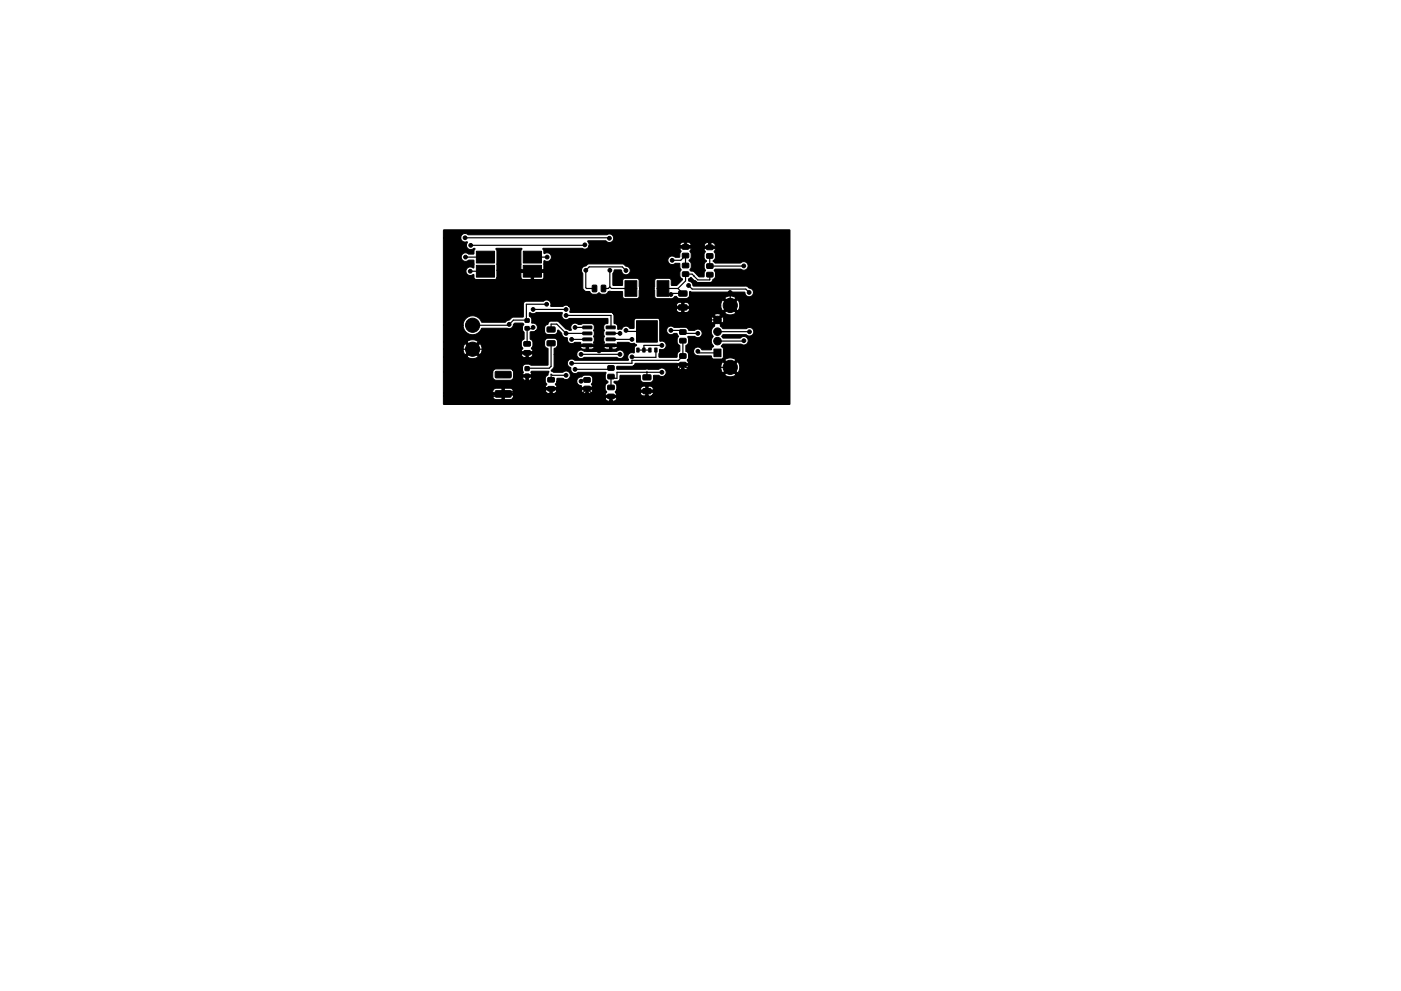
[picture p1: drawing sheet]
<svg xmlns="http://www.w3.org/2000/svg" width="297mm" height="210mm" viewBox="0 0 297 210" stroke-linecap="round" stroke-linejoin="round" font-family="sans-serif">
<g fill="#000" stroke="#000" stroke-width=".21">
<path d="M101 56.3h3.8v2.5h-3.8zM101 53.3h3.8v2.5h-3.8zM110.9 53.3h3.9v2.5h-3.9zM110.9 56.3h3.9v2.5h-3.9zM132.5 59.6h2.5v3.3h-2.5zM139.3 59.6h2.5v3.3h-2.5zM144.7 53.8l1.2-.1 .1 .3v.6l-.2 .1h-1l-.2-.2zM144.7 52l1.2-.1 .1 .2v.7l-.2 .1h-1l-.2-.2zM144.7 57.7h1.2l.1 .2v.6l-.2 .2h-1l-.2-.3zM144.7 55.9l1.2-.1 .1 .3v.6l-.2 .1h-1l-.2-.2zM149.9 53.9l1.1-.1 .2 .2v.7l-.3 .1h-1l-.1-.2zM149.9 52h1.1l.2 .2v.6l-.3 .2h-1l-.1-.3z"/>
<path d="M149.9 57.8h1.1l.2 .2v.6l-.3 .2h-.9l-.2-.3zM149.9 56h1.1l.2 .2v.6l-.3 .2-.9-.1-.2-.2zM94 48.8h73.4v37h-73.3l-.1-.1v-1.6h10.5l.1 .4 .6 .3h3.1l.5-.4h19.5l.2 .4 .2 .2 1.4 .1a.74 .74 0 0 0 .7-.7h-1v.7h-.5v-.7h-20.5l.1-.6h-1.9l-.1 1h-.5v-1h-1.9v.3h-10.5v-.8h14.9l-.1-.5h6.8l.2 .4 .2 .2 1.4 .1a.75 .75 0 0 0 .7-.7h5.2l.1 .4 .3 .2 1.3 .1a.74 .74 0 0 0 .7-.8h-1v.7h-.5v-.7h-7.1v.8h-.5v-.8l-7.8 .1-.6-.4h-1.3v.9h-.5v-.9h-1.5l-.4 .4v.5h-10.5v-4.3h10.5v1.3l.7 .4h3.1l.4-.3 .2-.4h1.9a.71 .71 0 0 0 .7 .7h.5a.72 .72 0 0 0 .7-.7h-.7v.7h-.5v-.7h-2.6v-1.1l-.2-.4h2.1l.2 .5-.2 .5h1.9l-.1-.5 .1-.2h3.6l-.1 .8-.4 .3-.2 .3v.8l.3 .6-.3 .6h2.5l-.4-.7 .4-.6h4.2a.91 .91 0 0 0 .8 .9l.2 .1v.3h2.4l-.3-.6 .3-.6v-.8l-.3-.4-.3-.2h-1.1l-.6 .3a1.04 1.04 0 0 0-1.1 1h-4.2v-.6h1.2l.6 .2 .7-.2a.91 .91 0 0 0-.1-1.5l-.6-.1-.6 .3h-1.9l-.5-.3 .6-.9v-2.6h4.8a.91 .91 0 0 0 1.3 .8l.3-.2h6.8l.6 .3a.91 .91 0 0 0 1.1-1 .91 .91 0 0 0-1.2-.8l-.5 .2h-6.8l-.5-.2a.91 .91 0 0 0-1.1 .9h-4.8v-1.2l.6-.5h4.9l.3 .4 .3 .2h1.9l.3-.2 .2-.4h2l.2 .4 .3 .2h1.9l.3-.2 .2-.4h-1.2v.6h-.5v-.6h-4.4v.6h-.5v-.6h-6.2l.1-1.1-.3-.5-.4-.1h-1.4l-.6 .4v1l.1 .4 .6 .4-.1 3.5h-3.5l-.4-.2h-.8l-.6 .4v.8h-2.1l-.5-.2h-3l-.4 .1-.3 .6h-10.5v-3.3h5a1.95 1.95 0 0 0 2.4 0l-1.2-1.2-1.2 1.2h-5v-1.6h4.2l.1 .5 .3 .7 1.2-1.2h.8l1.2 1.2 .1-.1h8.6l.2 .4 .3 .2 1.3 .1a.74 .74 0 0 0 .7-.8h-1v.7h-.5v-.7l-9.6 .1 .1-.3a1.94 1.94 0 0 0-.2-2l-1.2 1.2h-.8l-1.2-1.2-.4 1.2h-4.2v-1.6h5l1.2 1.2 1.2-1.2a1.94 1.94 0 0 0-2.4 0h-5v-3.5h4.2l.3 1 .8 .8a2.01 2.01 0 0 0 2.8-1.1h6a.94 .94 0 0 0 .8-.9l.3-.2h1.7a.31 .31 0 0 1 .2 .3 .31 .31 0 0 1-.3 .3v.8l.3 .5v1.4l-.6 .7v.8l.4 .5-.4 .7h2.5l-.3-.7 .3-.5v-.8l-.6-.7 .1-1.5 3-.1 .4 .6 1.6 .1a.93 .93 0 0 0 .8-1l.8 .7a.98 .98 0 0 0 1.1 .9l.1 .2a.91 .91 0 0 0 .4 1 .91 .91 0 0 0 1.1-.1l1.2-.1 .1 .4h2.9l-.2-.4 .2-.4-.2-.8 .2-.4-.2-.9 .2-.9-.1-.3-.5-.2h-1.8l-1 .1-.6-.2a.93 .93 0 0 0-.9 .4 .93 .93 0 0 0 0 1l-.4 .1-.7-.3-1.7-1.6-1.4-.1-.5 .2-.2 .5-.6 .3-.1 1.2h-2a.92 .92 0 0 0 .4-1.2 .92 .92 0 0 0-1.1-.5l-.1-1.1-.5-.5 .1-.7 .8 .3 .6-.3h5.4l.1 .2a.91 .91 0 0 0 .1 1 .91 .91 0 0 0 1 .3l.4-.2h8.1l.1 1-.7 .2-.2 .4 .2 .9-.2 .4 .2 .9-.2 .3 .2 .9-.2 .4h2.9l.1-.4h2.3l.8 .3a.66 .66 0 0 1 .9 .4l-.4 .3-.1 1.2-.2 .1a.91 .91 0 0 0-1.1 .3 .91 .91 0 0 0 0 1.1l-.1 .1h-11.4a.94 .94 0 0 0-1.4 .4 .94 .94 0 0 0 .7 1.3 .95 .95 0 0 0 .5 1l.5 .2 .6-.3h5.8l-.1 1.3 .6 .8-.6 .7v.8l.3 .6-.3 .7 2.5-.1-.2-.4h5.2l.1 .4 .3 .2 1.6 .1a.72 .72 0 0 0 .7-.9h-1.1v.8h-.5v-.8l-6.3 .2-.2-.3 .3-.4h7.8a.71 .71 0 0 0-.7-.8h-.4v.8h-.5v-.8h-.4a.75 .75 0 0 0-.7 .8h-5.1l.1-.9-.2-.3-.4-.3v-.3l1-.2 .4-1.1h4.1l.1 .9 .3 .5 .4 .1h1.3l.7-.4 .2-1.1h.9l.8 .3 .7-.4h12.5a1.95 1.95 0 0 0 2.4 0l-1.2-1.2-1.2 1.2h-12.5a.91 .91 0 0 0-.2-1.2 .91 .91 0 0 0-1.2 0l-8.8 .1-.2-.6 .2-.1h3.3h9.4l.1 .4 .6 .3h1.1l.5-.5h6.9l.1 .6 .3 .7 1.3-1.3h.7l1.2 1.3a1.95 1.95 0 0 0 0-2.5l-1.2 1.2h-.7l-1.3-1.2-.4 1.2h-6.9l.1-.3h-.9l-.1 .8h-.5v-.8l-10.3 .1 .5-.6h11.3l-.2-.7h7.8l1.2 1.2 1.3-1.3a1.98 1.98 0 0 0-2.5 .1h-7.8l.2-.4v-.9l-.5-.6h1.5l.1 .2a.93 .93 0 0 0 .9 .8l2.9 .1a.54 .54 0 0 0 .4 .6h1.7l.3-.3 .1-1.9-.5-.5 .4-.5h3.8l.5 .2 .6-.2a.91 .91 0 0 0 0-1.5l-.6-.1-.7 .3h-3.6l-.3-.3 .3-.4h4.9l.6 .3 .7-.2a.91 .91 0 0 0 .1-1.3 .91 .91 0 0 0-1.2-.2l-.2 .1h-4.9l-.6-.5 .1-.3-.7-.7-.7 .7 .1 .3a1.31 1.31 0 0 0-.3 2.1v.1a1.36 1.36 0 0 0 .1 2l-.6 .8h-1.8l-.5-.5a.91 .91 0 0 0-1.4 .8h-1.6v-1.1l.6-.7-.2-1.3h1.4l.3 .1a.91 .91 0 0 0 1.2-.2 .91 .91 0 0 0-.1-1.3 .91 .91 0 0 0-1.3 .1h-1.3l-.3-.5-.3-.2-2.5 .1-.6-.3-.5 .1a.91 .91 0 0 0-.3 1.3 .91 .91 0 0 0 1.3 .2h.7l.4 .5-.3 .6v.8l.5 .7v1l-.5 .6v.8h-3.8v-1.6h.3a.91 .91 0 0 0 1.1-.6 .91 .91 0 0 0-.4-1.1l-.9-.2-.1-4.4h11l.2 .7 .8-.7h.7l.7 .7a1.22 1.22 0 0 0 0-1.4l-.7 .7h-.7l-.8-.8-.2 .8h-11l-.4-.4h-4.6l-.3 .4-.1 1.8h-.8l-.4-.4-.6-.1-.5 .2-.3 .5h-.8l-.2-1-.6-.4v-1.7h21.2l.7 .7 .7-.7a1.26 1.26 0 0 0-1.4 0h-21.2l-.3-.4h23.7a1.95 1.95 0 0 0 2.4 0l-1.2-1.2-1.2 1.2h-23.7l-9-.1-.1-.2 .1-.5h22.5l.1 .4 .3 .2 1.7 .1a.73 .73 0 0 0 .7-.8h-1.2v.8h-.5v-.8h-1.1v.1h-22.5l-.3-.6h25.6v-.2h6.6l.1 .5 .3 .7 1.3-1.2h.7l1.2 1.2a1.95 1.95 0 0 0 0-2.4l-1.2 1.2h-.7l-1.3-1.2-.4 1.2h-6.6l-.4-.6-.7-.1-.1 .9h-.5v-.9h-.4l-.6 .3-.1 .6h-22.8l-.7-.3-.6 .3h-2.5a.97 .97 0 0 0-.3-1.2 .97 .97 0 0 0-1.2 .1h-3.7l-.4 .2-.2 .4-.1 2.8h-2.2l-1.6 1.1h-4.9l-.3-.4a2.01 2.01 0 0 0-2.2-.9 2.01 2.01 0 0 0-1.5 1.9h-4.2v-18.6h3.7v.2a1.04 1.04 0 0 0 1.4 .7 1.02 1.02 0 0 0-.1 1.1 1.02 1.02 0 0 0 .9 .6l.6-.3 .2 .1-.3 1.1h-1l-.6-.3a.91 .91 0 0 0-1 1.2 .91 .91 0 0 0 1.5 .4l1.2 .1v1.5l-.6-.1a.92 .92 0 0 0-1.1 1.1 .92 .92 0 0 0 1.6 .4l.1 .8 .5 .3h3.9l.3-.1 .2-.4h5l.4 .5h4l.5-.4v-1.1h-2.2v1.5h-.5v-1.5h-2.2v1h-5v-1.5h17.9l.3 .7v3.3l.5 .5 .9 .1 .3 .4 .3 .1h.9l.5-.3 .5 .3h.9l.9-.6h2.6l.1 .2v1l.3 .3 2.8 .1 .4-.4 .1-1.8h3.1l.1 1.8 .3 .3 3.2 .1 .7-.5a.66 .66 0 0 1 .8 .4l9.8-.1 1.2 1.2 1.2-1.2a1.94 1.94 0 0 0-2.4 0h-7.7l.3-.4v-.8l.1-.2 .4 .2h11.2a.94 .94 0 0 0 .9 1 .94 .94 0 0 0 .9-1 .94 .94 0 0 0-.9-.9l-.7-.4h-11l-.2-.1a1.17 1.17 0 0 0-.9-1.1v-.3l.5-.3 1.3 1.1h2.7l.4-.1 .3-.6 .4-.4 .1-1-.3-.5 .2-.3h5.4l.5 .2a.92 .92 0 0 0 1-1.2 .92 .92 0 0 0-1.5-.3h-5.4l-.4-.4 .5-.7v-.8l-.3-.5 .3-.7h-2.4l.3 .7-.3 .5v.8l.5 .7-.5 .6v.9l.3 .5-.3 .5-.1 .8-.9 .1-1.2-1.2-.6-.1-.2-.2 .2-.5v-.9l-.4-.6 .4-.7v-.8l-.2-.5 .2-.7-2.4 .1 .3 .6-.3 .5v.7l-1 .1a.92 .92 0 0 0-1.3 0 .92 .92 0 0 0 .1 1.3 .92 .92 0 0 0 1.3 0h.9l.1 .9 .2 .4-.2 .5v.9l.5 .7-1.2 1.3h-1.1l-.1-1.2-.4-.4-2.8 .1-.3 .3-.1 1.8h-3.1l-.1-1.8-.4-.4-2.7 .1-.4 .3-.1 1.2h-1.9l-.1-2.5 .3-.8h1.4l.2 .1a.92 .92 0 0 0 1 .9 .92 .92 0 0 0 .8-1 .92 .92 0 0 0-.9-.8l-.7-.5h-7.2l-.6 .4a.91 .91 0 0 0-.9 .9h-17.9v-4l-.3-.5 5.5-.1-.2 .6v4h4.9v-1.9l.2-.1 .1 .1a.92 .92 0 0 0 1.3-1 .92 .92 0 0 0-1.5-.6l-.3-.9 .1-.2h8.2l.3 .1a.91 .91 0 0 0 1.2-.6h26.8a.75 .75 0 0 0-.7-.7h-.3v.7h-.5v-.7l-.6 .1-.3 .6h-24.4l21.6-.1a.75 .75 0 0 0-.7-.7h-.2v.7h-.5v-.7l-.7 .1-.3 .6h-19.2l-.1-.5-.2-.4 .1-.1h3.8a.92 .92 0 0 0 1.3 .2 .92 .92 0 0 0 .1-1.3 .92 .92 0 0 0-1.3-.2h-29.4a.91 .91 0 0 0-1-.2 .91 .91 0 0 0-.5 .8h-3.7zM105.1 78.9l3.1-.1 .2 .2v1l-.3 .2h-3l-.1-.3zM111.4 77.8h.8v.8h-.8zM111.4 79.4h.8v.7h-.8zM111.3 67.7h.9v.6h-.9zM111.3 69.3h.9v.7h-.9zM111.1 72.5h1.2l.2 .2v.6l-.3 .2-1-.1-.2-.2zM111.1 74.4h1.2l.2 .2v.6l-.3 .2-1-.1-.2-.2zM116 69.4h1.6l.1 .2v.7l-.2 .2-1.4-.1-.1-.2zM116 72.3h1.6l.1 .2v.7l-.2 .2h-1.4l-.1-.3z"/>
<path d="M123.6 69.2h1.8l.1 .5-1.9 .1zM123.6 70.5l1.8-.1 .1 .5-1.9 .1zM123.6 71.7h1.8l.1 .5-1.9 .1zM123.6 73h1.8l.1 .5-1.9 .1zM125.6 60.6l.7-.1 .2 .1v1.1l-.1 .2h-.6l-.2-.1zM127.5 60.6l.7-.1 .2 .1 .1 1.1-.2 .2h-.6l-.2-.1zM128.5 73h1.9v.5l-1.8 .1zM128.5 71.7h1.9v.5l-1.8 .1zM128.5 70.5l1.9-.1v.5l-1.8 .1zM128.5 69.2h1.9v.5l-1.8 .1zM128.9 77.6h1.2l.1 .2v.6l-.2 .2h-1l-.2-.3zM128.9 79.5l1.2-.1 .1 .2v.7l-.2 .1h-1l-.2-.2z"/>
<path d="M135 73.8h.5v.9h-.5zM136.3 73.8h.5v.9h-.5zM136.4 79.6l1.5-.1 .1 .3v.7l-.2 .1h-1.4l-.1-.2zM137.5 73.8h.5v.9h-.5zM138.8 73.8h.5v.9h-.5zM135 68h4.4v4.6h-4.4zM144.2 70h1.1l.2 .2v.6l-.3 .2-1-.1-.1-.2zM144.2 71.8h1.1l.2 .2v.6l-.3 .2h-1l-.1-.3zM144.2 75.1l1.1-.1 .2 .3v.6l-.3 .1h-1l-.1-.2zM144.2 76.9h1.1l.2 .2v.6l-.3 .2h-1l-.1-.3zM144 61.8l1.5-.1 .2 .2v.8l-.3 .1h-1.4l-.1-.2zM144 64.7h1.5l.2 .2v.7l-.3 .2h-1.4l-.1-.3z"/>
<path d="M151.4 74.1h1.5v1.6h-1.5zM105.1 83l3.1-.1 .2 .2v1l-.3 .2h-3l-.1-.3zM116.2 80.2l1.2-.1 .2 .2-.1 .6-.2 .2h-1l-.2-.3zM116.2 82.1l1.2-.1 .2 .2-.1 .6-.2 .2h-1l-.2-.3zM123.8 80.2l1.2-.1 .2 .3-.1 .6-.2 .1h-1l-.1-.2zM123.8 82l1.2-.1 .2 .3-.1 .6-.2 .2-1-.1-.1-.2zM128.9 81.8l1.2-.1 .2 .3-.1 .6-.2 .1h-1l-.2-.2zM128.9 83.7l1.2-.1 .2 .3-.1 .6-.2 .1h-1l-.2-.2zM136.4 82.5l1.5-.1 .1 .3v.7l-.2 .2-1.4-.1-.1-.2z"/>
<circle cx="98.6" cy="50.4" r=".4"/>
<circle cx="98.7" cy="54.5" r=".4"/>
<circle cx="99.7" cy="57.5" r=".4"/>
<circle cx="99.8" cy="52" r=".4"/>
<circle cx="116" cy="54.5" r=".4"/>
<circle cx="124" cy="51.9" r=".4"/>
<circle cx="124.2" cy="57.3" r=".4"/>
<circle cx="129.2" cy="50.5" r=".4"/>
<circle cx="129.3" cy="57.3" r=".4"/>
<circle cx="132.7" cy="57.4" r=".4"/>
<circle cx="142.5" cy="55.2" r=".4"/>
<circle cx="147.3" cy="59.9" r=".4"/>
<circle cx="153.6" cy="51.3" r=".4"/>
<circle cx="153.6" cy="58.7" r=".4"/>
<circle cx="154.9" cy="59.9" r=".4"/>
<circle cx="157.7" cy="56.4" r=".4"/>
<circle cx="97.6" cy="73.9" r=".4"/>
<circle cx="97.6" cy="60" r=".4"/>
<circle cx="100.2" cy="69" r="1.5"/>
<circle cx="100.2" cy="74.1" r="1.5"/>
<circle cx="104.1" cy="77.1" r=".4"/>
<circle cx="107.9" cy="79.6" r=".4"/>
<circle cx="107.9" cy="68.8" r=".4"/>
<circle cx="109.9" cy="79.6" r=".4"/>
<circle cx="109.9" cy="75.2" r=".4"/>
<circle cx="113" cy="65.7" r=".4"/>
<circle cx="113" cy="69.5" r=".4"/>
<circle cx="115.9" cy="64.5" r=".4"/>
<circle cx="120" cy="66.9" r=".4"/>
<circle cx="120" cy="70.7" r=".4"/>
<circle cx="120" cy="79.6" r=".4"/>
<circle cx="120" cy="65.7" r=".4"/>
<circle cx="121.2" cy="72" r=".4"/>
<circle cx="121.2" cy="77.1" r=".4"/>
<circle cx="121.9" cy="78.4" r=".4"/>
<circle cx="121.9" cy="69.5" r=".4"/>
<circle cx="123.2" cy="75.2" r=".4"/>
<circle cx="127" cy="74.5" r=".4"/>
<circle cx="131.4" cy="70.7" r=".4"/>
<circle cx="131.4" cy="75.2" r=".4"/>
<circle cx="132.7" cy="70.1" r=".4"/>
<circle cx="134" cy="75.7" r=".4"/>
<circle cx="134" cy="72" r=".4"/>
<circle cx="140.3" cy="79" r=".4"/>
<circle cx="140.3" cy="73.3" r=".4"/>
<circle cx="142.2" cy="70.1" r=".4"/>
<circle cx="142.2" cy="62.5" r=".4"/>
<circle cx="146" cy="60.6" r=".4"/>
<circle cx="147.3" cy="65" r=".4"/>
<circle cx="148" cy="70.7" r=".4"/>
<circle cx="148" cy="74.5" r=".4"/>
<circle cx="152.1" cy="67.9" r=".8"/>
<circle cx="152.1" cy="70.4" r=".8"/>
<circle cx="152.1" cy="72.4" r=".8"/>
<circle cx="154.8" cy="62.1" r=".4"/>
<circle cx="154.8" cy="77.9" r="1.5"/>
<circle cx="154.8" cy="64.8" r="1.5"/>
<circle cx="156.6" cy="66.2" r=".4"/>
<circle cx="156.7" cy="75.8" r=".4"/>
<circle cx="157.7" cy="72.3" r=".4"/>
<circle cx="158.8" cy="62" r=".4"/>
<circle cx="158.9" cy="70.4" r=".4"/>
<circle cx="104.1" cy="84.1" r=".4"/>
<circle cx="109.9" cy="82.8" r=".4"/>
<circle cx="123.2" cy="80.9" r=".4"/>
<circle cx="127" cy="82.2" r=".4"/>
</g>
<g fill="none" stroke="#000" stroke-width=".25">
<path d="M98.6 50.4l30.6 .1M98.7 54.5h4.2M99.7 57.5h3.2M112.9 57.5v2.5h-15.3M112.9 54.5h3.1M124 51.9l-24.2 .1M129.3 57.3v3.6M132.7 57.4l-.8-.8h-7l-.7 .7v3.7l.2 .2h1.7M142.5 55.2h1.8l1-1v2.1M145.3 56.3h.1M147.1 58.5v.1M150.5 51.2v.1"/>
<path d="M150.5 51.3v1.2M150.5 54.3v2.1M150.5 56.4v.1M150.5 58.3l-.1 1.1h-2.5l-1.1-1.2h-1.5v1.4l-1.6 1.6M153.5 51.3h.1M153.5 51.3l-8-.1-.2 .2v1M153.6 58.7h.1l1.2 1.2h-7.6M157.7 56.4l-7.2 .1M97.6 73.9l.1 .2h5.3l1.1 1.1v1.9M107.9 79.6l-.4 .4h-.8M109.9 79.6h1.6l.3 .3v3.5l.2 .3h11.2l1.5-1.5h2.3M111.8 74.8h-1.5l-.4 .4"/>
<path d="M113 69.5l-.2 .2h-1v3.3M113 65.7h7M115.9 64.5h-4.3v3.3l.2 .1h-2.9l-1.1 1.1h-7.6M116.8 69.9v-1.1h1.3l1.9 1.9h4.5M116.8 72.8v4.9l-.4 .4h-4.6M120 79.6h-2.9l-.3-.2v1.4M120 66.9h9.5v2.6M121.2 72h3.3M121.9 69.5h2.6M123.2 75.2h8.2M124.5 73.3v1.2h5v-1.2M127 74.5h.1"/>
<path d="M129.3 60.9l-.3 .3h-1.1M129.3 60.9l.3 .3h5.4M129.5 70.7h1.9M129.5 72h4.5M129.5 78.1l-.2 .3h-7.4M132.7 70.1l.2 .2h4.3M135.3 74.3h2.5M137.2 79h-6.4v1.3h-.9l-.4-.4v2.4M137.2 79h3.1M137.2 79v1.1M139.1 74.3v1.5l-5.1-.1M139.3 61.2h4.4"/>
<path d="M140.3 73.3h-3.8v1M142.2 70.1h2.2l.7 .6h2.9M143.7 61.2l1.1 1h-2.3l-.3 .3M144.8 65.2h2.3l.2-.2 2.9 2.9h1.9M144.8 71.9v3.6l-.9 .9h-9.9v.7h-12.8M145 70.7l-.2 .2M146 60.6l.8 .7h11.3l.7 .7M148 74.5l.3 .4h3.8M152.1 70.4h6.8M154.8 62.1v2.7h.3l1.5 1.4M156.7 75.8v.3l-1.9 1.8h-9.4l-.6-.5-6.8 6.7-.9-.1M157.7 72.3l-5.6 .1"/>
<path d="M109.9 82.8l-.3 .2h-2.9v1.1h-2.6M116.8 82.3v1.4M124.5 82.4l1.5 1.6h11.1M124.5 80.6h-1l-.3 .3M137.2 83l-.1 1"/>
</g>
</svg>
